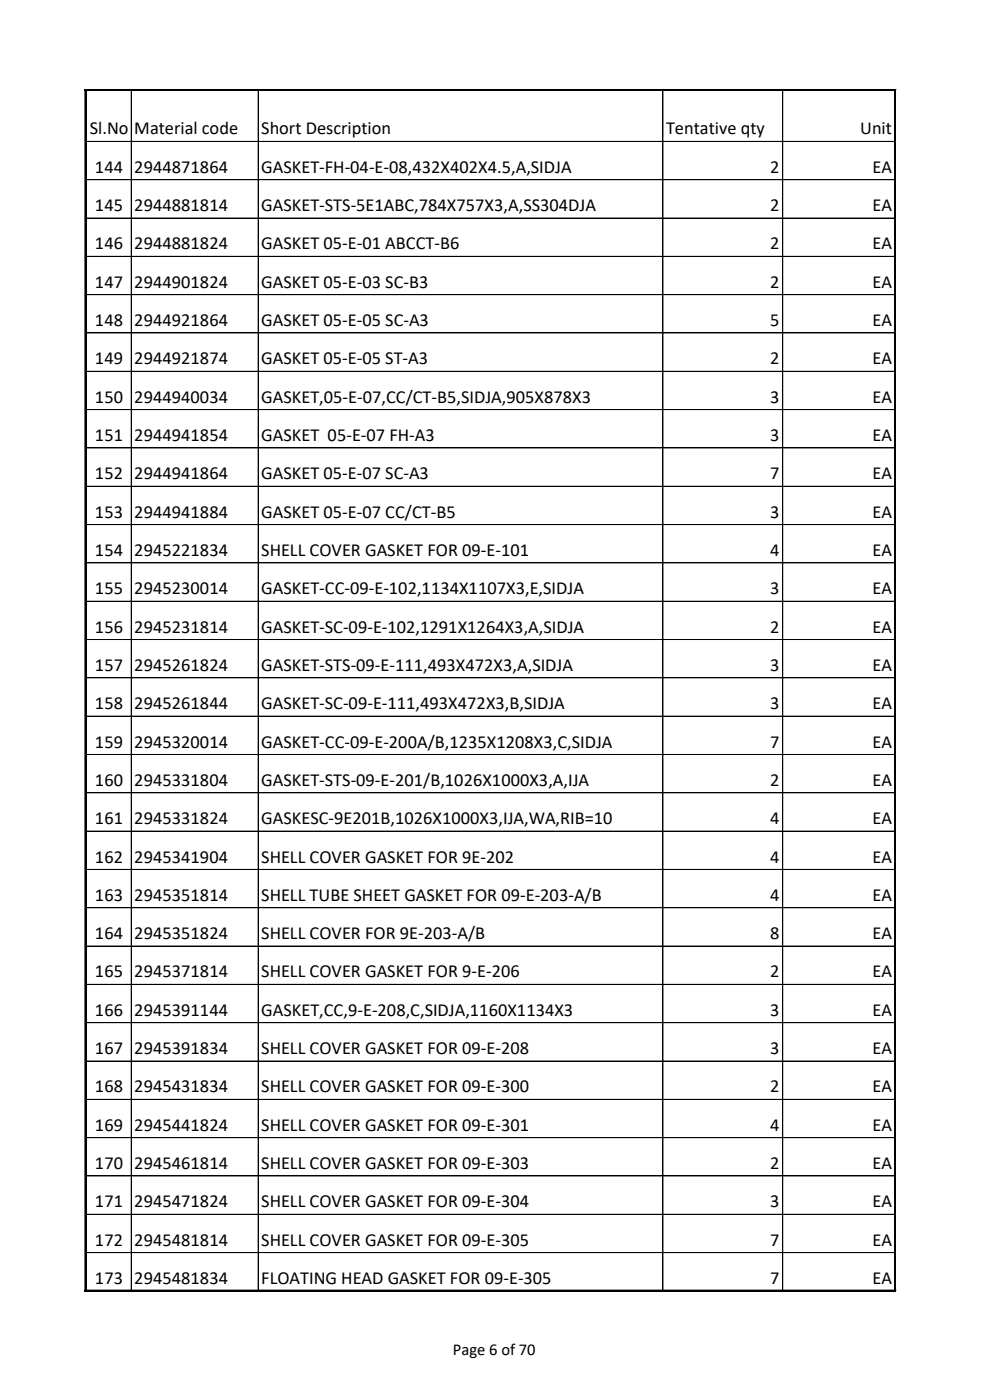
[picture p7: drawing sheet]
<svg xmlns="http://www.w3.org/2000/svg" width="210mm" height="297mm" viewBox="0 0 210 297" stroke-linecap="round" stroke-linejoin="round" font-family="sans-serif">
<defs><g id="words">
<g font-size="3.9">
<text x="19" y="28.5">Sl.No</text>
<text x="28.5" y="28.5">Material code</text>
<text x="55.4" y="28.5">Short Description</text>
<text x="141.3" y="28.5">Tentative qty</text>
<text x="182.5" y="28.5">Unit</text>
<text x="20.2" y="36.7">144</text>
<text x="28.5" y="36.7">2944871864</text>
<text x="55.4" y="36.7">GASKET-FH-04-E-08,432X402X4.5,A,SIDJA</text>
<text x="163.4" y="36.7">2</text>
<text x="185.1" y="36.7">EA</text>
<text x="20.2" y="44.8">145</text>
<text x="28.5" y="44.8">2944881814</text>
<text x="55.4" y="44.8">GASKET-STS-5E1ABC,784X757X3,A,SS304DJA</text>
<text x="163.4" y="44.8">2</text>
<text x="185.1" y="44.8">EA</text>
<text x="20.2" y="52.9">146</text>
<text x="28.5" y="52.9">2944881824</text>
<text x="55.4" y="52.9">GASKET 05-E-01 ABCCT-B6</text>
<text x="163.4" y="52.9">2</text>
<text x="185.1" y="52.9">EA</text>
<text x="20.2" y="61.1">147</text>
<text x="28.5" y="61.1">2944901824</text>
<text x="55.4" y="61.1">GASKET 05-E-03 SC-B3</text>
<text x="163.4" y="61.1">2</text>
<text x="185.1" y="61.1">EA</text>
<text x="20.2" y="69.2">148</text>
<text x="28.5" y="69.2">2944921864</text>
<text x="55.4" y="69.2">GASKET 05-E-05 SC-A3</text>
<text x="163.4" y="69.2">5</text>
<text x="185.1" y="69.2">EA</text>
<text x="20.2" y="77.3">149</text>
<text x="28.5" y="77.3">2944921874</text>
<text x="55.4" y="77.3">GASKET 05-E-05 ST-A3</text>
<text x="163.4" y="77.3">2</text>
<text x="185.1" y="77.3">EA</text>
<text x="20.2" y="85.4">150</text>
<text x="28.5" y="85.4">2944940034</text>
<text x="55.4" y="85.4">GASKET,05-E-07,CC/CT-B5,SIDJA,905X878X3</text>
<text x="163.4" y="85.4">3</text>
<text x="185.1" y="85.4">EA</text>
<text x="20.2" y="93.6">151</text>
<text x="28.5" y="93.6">2944941854</text>
<text x="55.4" y="93.6">GASKET 05-E-07 FH-A3</text>
<text x="163.4" y="93.6">3</text>
<text x="185.1" y="93.6">EA</text>
<text x="20.2" y="101.7">152</text>
<text x="28.5" y="101.7">2944941864</text>
<text x="55.4" y="101.7">GASKET 05-E-07 SC-A3</text>
<text x="163.4" y="101.7">7</text>
<text x="185.1" y="101.7">EA</text>
<text x="20.2" y="109.8">153</text>
<text x="28.5" y="109.8">2944941884</text>
<text x="55.4" y="109.8">GASKET 05-E-07 CC/CT-B5</text>
<text x="163.4" y="109.8">3</text>
<text x="185.1" y="109.8">EA</text>
<text x="20.2" y="118">154</text>
<text x="28.5" y="118">2945221834</text>
<text x="55.4" y="118">SHELL COVER GASKET FOR 09-E-101</text>
<text x="163.4" y="118">4</text>
<text x="185.1" y="118">EA</text>
<text x="20.2" y="126.1">155</text>
<text x="28.5" y="126.1">2945230014</text>
<text x="55.4" y="126.1">GASKET-CC-09-E-102,1134X1107X3,E,SIDJA</text>
<text x="163.4" y="126.1">3</text>
<text x="185.1" y="126.1">EA</text>
<text x="20.2" y="134.2">156</text>
<text x="28.5" y="134.2">2945231814</text>
<text x="55.4" y="134.2">GASKET-SC-09-E-102,1291X1264X3,A,SIDJA</text>
<text x="163.4" y="134.2">2</text>
<text x="185.1" y="134.2">EA</text>
<text x="20.2" y="142.3">157</text>
<text x="28.5" y="142.3">2945261824</text>
<text x="55.4" y="142.3">GASKET-STS-09-E-111,493X472X3,A,SIDJA</text>
<text x="163.4" y="142.3">3</text>
<text x="185.1" y="142.3">EA</text>
<text x="20.2" y="150.5">158</text>
<text x="28.5" y="150.5">2945261844</text>
<text x="55.4" y="150.5">GASKET-SC-09-E-111,493X472X3,B,SIDJA</text>
<text x="163.4" y="150.5">3</text>
<text x="185.1" y="150.5">EA</text>
<text x="20.2" y="158.6">159</text>
<text x="28.5" y="158.6">2945320014</text>
<text x="55.4" y="158.6">GASKET-CC-09-E-200A/B,1235X1208X3,C,SIDJA</text>
<text x="163.4" y="158.6">7</text>
<text x="185.1" y="158.6">EA</text>
<text x="20.2" y="166.7">160</text>
<text x="28.5" y="166.7">2945331804</text>
<text x="55.4" y="166.7">GASKET-STS-09-E-201/B,1026X1000X3,A,IJA</text>
<text x="163.4" y="166.7">2</text>
<text x="185.1" y="166.7">EA</text>
<text x="20.2" y="174.9">161</text>
<text x="28.5" y="174.9">2945331824</text>
<text x="55.4" y="174.9">GASKESC-9E201B,1026X1000X3,IJA,WA,RIB=10</text>
<text x="163.4" y="174.9">4</text>
<text x="185.1" y="174.9">EA</text>
<text x="20.2" y="183">162</text>
<text x="28.5" y="183">2945341904</text>
<text x="55.4" y="183">SHELL COVER GASKET FOR 9E-202</text>
<text x="163.4" y="183">4</text>
<text x="185.1" y="183">EA</text>
<text x="20.2" y="191.1">163</text>
<text x="28.5" y="191.1">2945351814</text>
<text x="55.4" y="191.1">SHELL TUBE SHEET GASKET FOR 09-E-203-A/B</text>
<text x="163.4" y="191.1">4</text>
<text x="185.1" y="191.1">EA</text>
<text x="20.2" y="199.2">164</text>
<text x="28.5" y="199.2">2945351824</text>
<text x="55.4" y="199.2">SHELL COVER FOR 9E-203-A/B</text>
<text x="163.4" y="199.2">8</text>
<text x="185.1" y="199.2">EA</text>
<text x="20.2" y="207.4">165</text>
<text x="28.5" y="207.4">2945371814</text>
<text x="55.4" y="207.4">SHELL COVER GASKET FOR 9-E-206</text>
<text x="163.4" y="207.4">2</text>
<text x="185.1" y="207.4">EA</text>
<text x="20.2" y="215.5">166</text>
<text x="28.5" y="215.5">2945391144</text>
<text x="55.4" y="215.5">GASKET,CC,9-E-208,C,SIDJA,1160X1134X3</text>
<text x="163.4" y="215.5">3</text>
<text x="185.1" y="215.5">EA</text>
<text x="20.2" y="223.6">167</text>
<text x="28.5" y="223.6">2945391834</text>
<text x="55.4" y="223.6">SHELL COVER GASKET FOR 09-E-208</text>
<text x="163.4" y="223.6">3</text>
<text x="185.1" y="223.6">EA</text>
<text x="20.2" y="231.8">168</text>
<text x="28.5" y="231.8">2945431834</text>
<text x="55.4" y="231.8">SHELL COVER GASKET FOR 09-E-300</text>
<text x="163.4" y="231.8">2</text>
<text x="185.1" y="231.8">EA</text>
<text x="20.2" y="239.9">169</text>
<text x="28.5" y="239.9">2945441824</text>
<text x="55.4" y="239.9">SHELL COVER GASKET FOR 09-E-301</text>
<text x="163.4" y="239.9">4</text>
<text x="185.1" y="239.9">EA</text>
<text x="20.2" y="248">170</text>
<text x="28.5" y="248">2945461814</text>
<text x="55.4" y="248">SHELL COVER GASKET FOR 09-E-303</text>
<text x="163.4" y="248">2</text>
<text x="185.1" y="248">EA</text>
<text x="20.2" y="256.2">171</text>
<text x="28.5" y="256.2">2945471824</text>
<text x="55.4" y="256.2">SHELL COVER GASKET FOR 09-E-304</text>
<text x="163.4" y="256.2">3</text>
<text x="185.1" y="256.2">EA</text>
<text x="20.2" y="264.3">172</text>
<text x="28.5" y="264.3">2945481814</text>
<text x="55.4" y="264.3">SHELL COVER GASKET FOR 09-E-305</text>
<text x="163.4" y="264.3">7</text>
<text x="185.1" y="264.3">EA</text>
<text x="20.2" y="272.4">173</text>
<text x="28.5" y="272.4">2945481834</text>
<text x="55.4" y="272.4">FLOATING HEAD GASKET FOR 09-E-305</text>
<text x="163.4" y="272.4">7</text>
<text x="185.1" y="272.4">EA</text>
</g>
<text font-size="3.5" x="96.1" y="287.5">Page 6 of 70</text>
</g></defs>
<g fill="none" stroke="#000" stroke-width=".21">
<path d="M27.8 19.3v10.7M54.8 19.3v10.7M140.6 19.3v10.7M166 19.3v10.7M189.8 19v255M189.9 19.3v10.7M190.1 19h-172.1v255M18.3 30h171.6M18.3 38.1h171.6M27.8 30.1v243.7M54.8 30.1v243.7M140.6 30.1v243.7"/>
<path d="M166 30.1v243.7M189.9 30.1v243.7l-171.6 .1M18.3 46.3h171.6M18.3 54.4h171.6M18.3 62.5h171.6M18.3 70.6h171.6M18.3 78.8h171.6M18.3 86.9h171.6M18.3 95h171.6M18.3 103.2h171.6M18.3 119.4h171.6M189.9 111.3h-171.6"/>
<path d="M18.3 127.5h171.6M18.3 135.7h171.6M18.3 151.9h171.6M189.9 143.8h-171.6M18.3 160.1h171.6M18.3 168.2h171.6M18.3 176.3h171.6M18.3 184.4h171.6M18.3 192.6h171.6M18.3 200.7h171.6M18.3 208.8h171.6M18.3 217h171.6"/>
<path d="M18.3 225.1h171.6M18.3 233.2h171.6M18.3 241.4h171.6M18.3 249.5h171.6M189.9 257.6h-171.6M18 273.7h172.1M189.9 265.7h-171.6"/>
</g>
<path d="M18 19.1h172.1M18.2 19v255M189.9 19v255M18 273.8h172.1" fill="none" stroke="#000" stroke-width=".34"/>
<use href="#words"/>
</svg>
